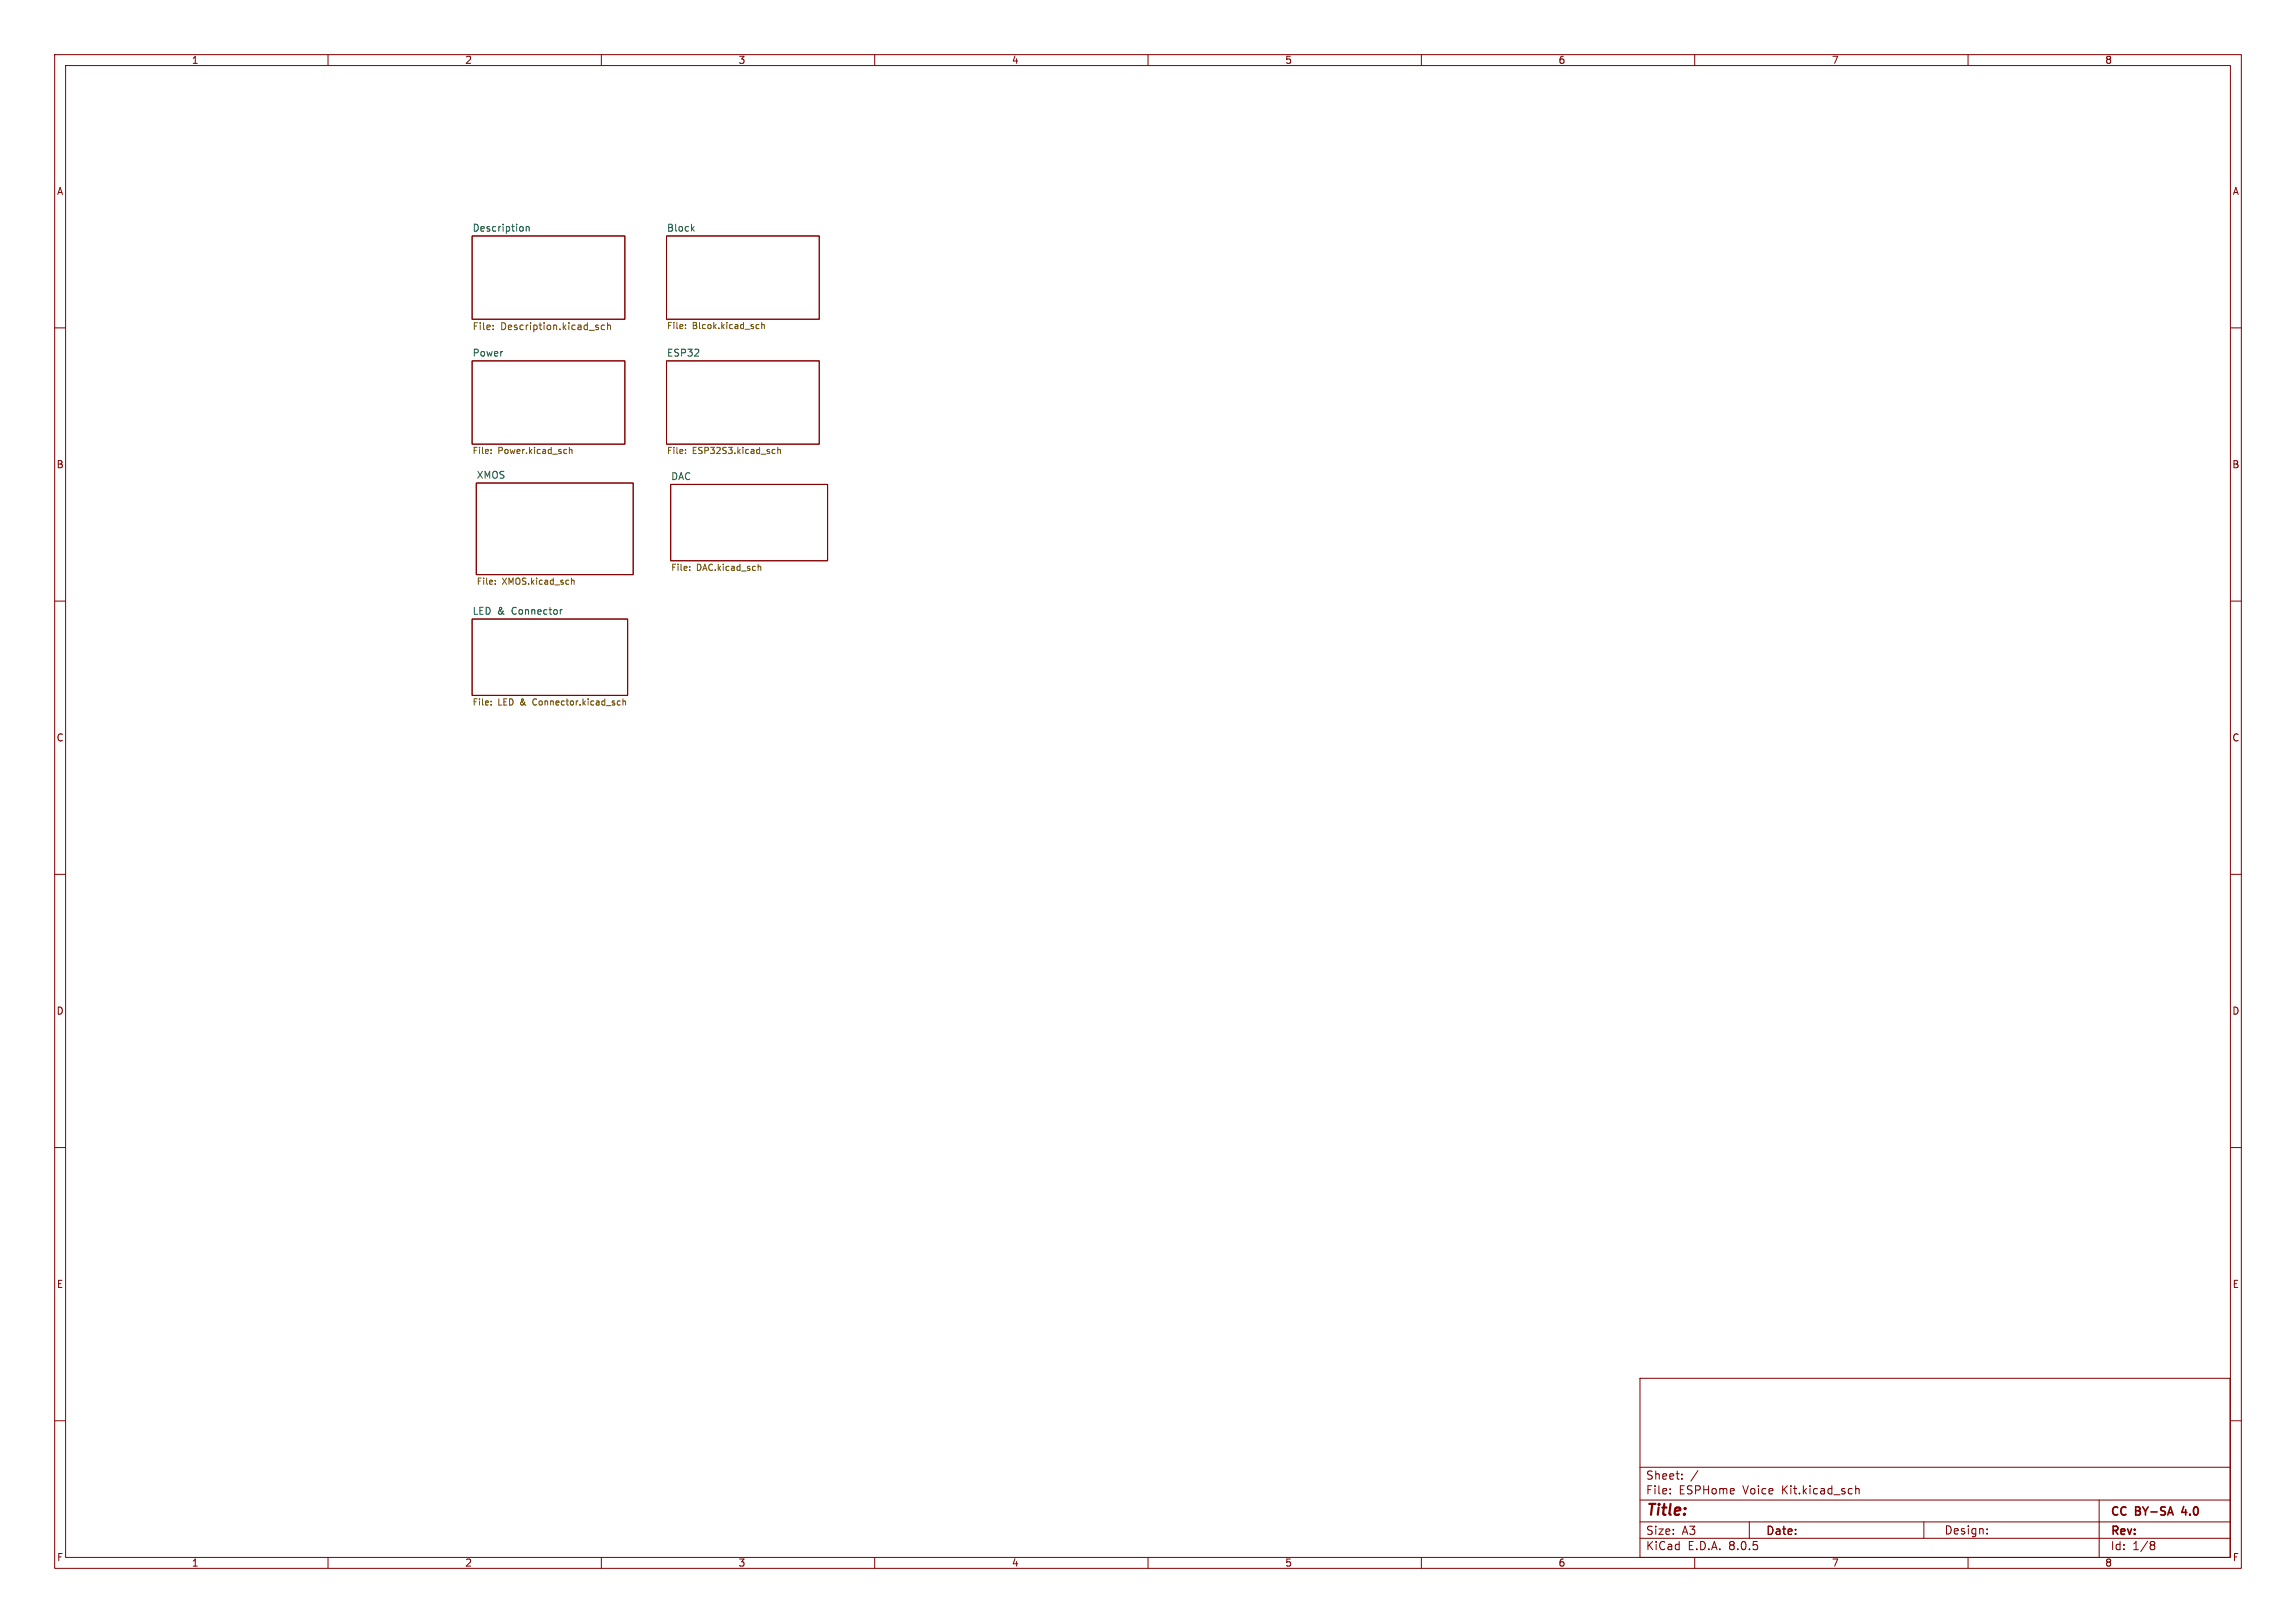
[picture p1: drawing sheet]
<svg xmlns="http://www.w3.org/2000/svg" width="420mm" height="297mm" viewBox="0 0 420 297" stroke-linecap="round" stroke-linejoin="round" font-family="sans-serif">
<defs><g id="words">
<text font-size="2.8" fill="#840000" x="301" y="277.9">Title:</text>
<g font-size="2.1" fill="#840000">
<text x="301" y="273.7">File:</text>
<text x="301" y="271">Sheet:</text>
<text x="307.1" y="273.7">ESPHome</text>
<text x="318.9" y="273.7">Voice</text>
<text x="326.1" y="273.7">Kit.kicad_sch</text>
<text x="301" y="281.1">Size:</text>
<text x="307.6" y="281.1">A3</text>
<text x="323" y="281.1">Date:</text>
<text x="355.6" y="281">Design:</text>
<text x="386" y="277.8">CC</text>
<text x="386" y="281.3">Rev:</text>
<text x="390.7" y="277.8">BY-SA</text>
<text x="399.8" y="277.8">4.0</text>
<text x="301" y="283.9">KiCad</text>
<text x="308.7" y="283.9">E.D.A.</text>
<text x="316.3" y="283.9">8.0.5</text>
<text x="386" y="283.9">Id:</text>
<text x="390.1" y="283.9">1/8</text>
</g>
<g font-size="1.8" fill="#840000">
<text x="35" y="11.9">1</text>
<text x="85" y="11.9">2</text>
<text x="135" y="11.9">3</text>
<text x="185" y="11.9">4</text>
<text x="235" y="11.9">5</text>
<text x="285" y="11.9">6</text>
<text x="335" y="11.9">7</text>
<text x="385" y="11.9">8</text>
<text x="10.3" y="35.9">A</text>
<text x="408.3" y="35.9">A</text>
<text x="10.3" y="85.9">B</text>
<text x="408.2" y="85.9">B</text>
<text x="10.3" y="135.9">C</text>
<text x="408.2" y="135.9">C</text>
<text x="10.3" y="185.9">D</text>
<text x="408.2" y="185.9">D</text>
<text x="10.3" y="235.9">E</text>
<text x="408.3" y="235.9">E</text>
<text x="10.3" y="285.9">F</text>
<text x="35" y="286.9">1</text>
<text x="85" y="286.9">2</text>
<text x="135" y="286.9">3</text>
<text x="185" y="286.9">4</text>
<text x="235" y="286.9">5</text>
<text x="285" y="286.9">6</text>
<text x="335" y="286.9">7</text>
<text x="385" y="286.9">8</text>
<text x="408.3" y="285.9">F</text>
</g>
<g font-size="1.8" fill="#006464">
<text x="86.4" y="42.5">Description</text>
<text x="121.9" y="42.5">Block</text>
<text x="86.4" y="65.3">Power</text>
<text x="121.9" y="65.3">ESP32</text>
<text x="87.1" y="87.7">XMOS</text>
<text x="122.7" y="87.9">DAC</text>
<text x="86.4" y="112.6">LED &amp;</text>
<text x="93.7" y="112.6">Connector</text>
</g>
<g font-size="1.8" fill="#725600">
<text x="86.4" y="60.7">File:</text>
<text x="91.6" y="60.7">Description.kicad_sch</text>
</g>
<g font-size="1.6" fill="#725600">
<text x="121.9" y="60.6">File:</text>
<text x="126.7" y="60.6">Blcok.kicad_sch</text>
<text x="86.4" y="83.4">File:</text>
<text x="91.1" y="83.4">Power.kicad_sch</text>
<text x="121.9" y="83.4">File:</text>
<text x="126.7" y="83.4">ESP32S3.kicad_sch</text>
<text x="87.1" y="107.3">File:</text>
<text x="91.9" y="107.3">XMOS.kicad_sch</text>
<text x="122.7" y="104.8">File:</text>
<text x="127.4" y="104.8">DAC.kicad_sch</text>
<text x="86.4" y="129.4">File:</text>
<text x="91.1" y="129.4">LED &amp;</text>
<text x="97.8" y="129.4">Connector.kicad_sch</text>
</g>
</g></defs>
<g fill="none" stroke="#840000" stroke-width=".18">
<path d="M10 10h400v277h-400zM12 12h396v273h-396zM60 10v2M110 10v2M160 10v2M210 10v2M260 10v2M310 10v2M360 10v2M10 60h2M86.4 43.2h27.9v15.2h-27.9zM121.9 43.2h28v15.2h-28z"/>
<path d="M408 60h2M86.4 66h27.9v15.3h-27.9zM121.9 66h28v15.3h-28zM87.1 88.4h28.7v16.8h-28.7zM122.7 88.6h28.7v14h-28.7zM10 110h2M86.4 113.3h28.4v14h-28.4zM408 110h2M10 160h2M408 160h2M10 210h2M408 210h2"/>
<path d="M10 260h2M300 252.2h107.9v32.8h-107.9zM408 260h2M300 278.5h108M300 274.5h108M300 268.5h108M305.5 273.2v.2M305.5 272.5v.1M307.7 270.5v.2M307.7 269.8v.1M310.6 269.1l-1.3 1.9M320 278.5v3"/>
<path d="M339.4 271.9v1.5M339.4 272.5l.3-.1 .3 .1 .1 .9M351.9 278.5v2.9M363.5 279.8v.1M384 274.5v10.5M60 285v2M110 285v2M160 285v2M210 285v2M260 285v2M300 281.5h108M310 285v2"/>
<path d="M360 285v2M363.5 280.6v.1M393.6 282.1h.3l.3 .3-.3 .3M393.6 282.7h.3M393.9 282.7l.2 .2 .1 .4-.3 .3h-.3"/>
</g>
<path d="M399.5 275.7l-.4 1.1h.9" fill="none" stroke="#840000" stroke-width=".3"/>
<g fill="none" stroke="#725600" stroke-width=".18">
<path d="M90.2 59.5v.2M109.1 59.9l.3 .1 .1 .1-.2 .2h-.2M109.1 59.5h.3M110.6 59.5h-.4l-.2 .2 .1 .6h.5M111.1 59.6l.2-.1h.3l.1 .8M111.1 59.1v1.2M125.4 59.4v.1M138.5 59.4h.3M139.3 59.5l.5-.1v.7M139.3 59v1.1M90.2 60.2v.1M125.4 60v.1"/>
<path d="M138.8 60.1h-.3M89.8 82.3v.1M89.8 82.9v.1M103.6 82.2l.1 .1M103.7 82.9l-.1 .1M104.1 82.4l.5-.1v.7M104.1 81.9v1.1M125.4 82.3v.1M125.4 82.9v.1M141.5 82.2l.3 .1M141.8 82.9l-.3 .1M142.3 82.4l.4-.1 .1 .7"/>
<path d="M142.3 81.9v1.1M90.6 106.8v.1M90.6 106.2v.1M104.5 106.3l.5-.1v.7M126.2 104.3v.1M126.2 103.7v.1M138.7 103.7h.4l.1 .7M89.8 128.9v.1M89.8 128.3v.1M113.1 128.3h.4M113.5 129h-.4M113.9 128.4l.5-.1v.7"/>
<path d="M113.9 127.9v1.1"/>
</g>
<path d="M95.7 41.6v.6M96.3 41.5v.8M96.3 41.6l.1-.1h.3l.1 .8M126.6 41.8l.4 .5M127 41.5l-.5 .4M102.8 111.6l-.3 .2" fill="none" stroke="#006464" stroke-width=".18"/>
<use href="#words"/>
</svg>
